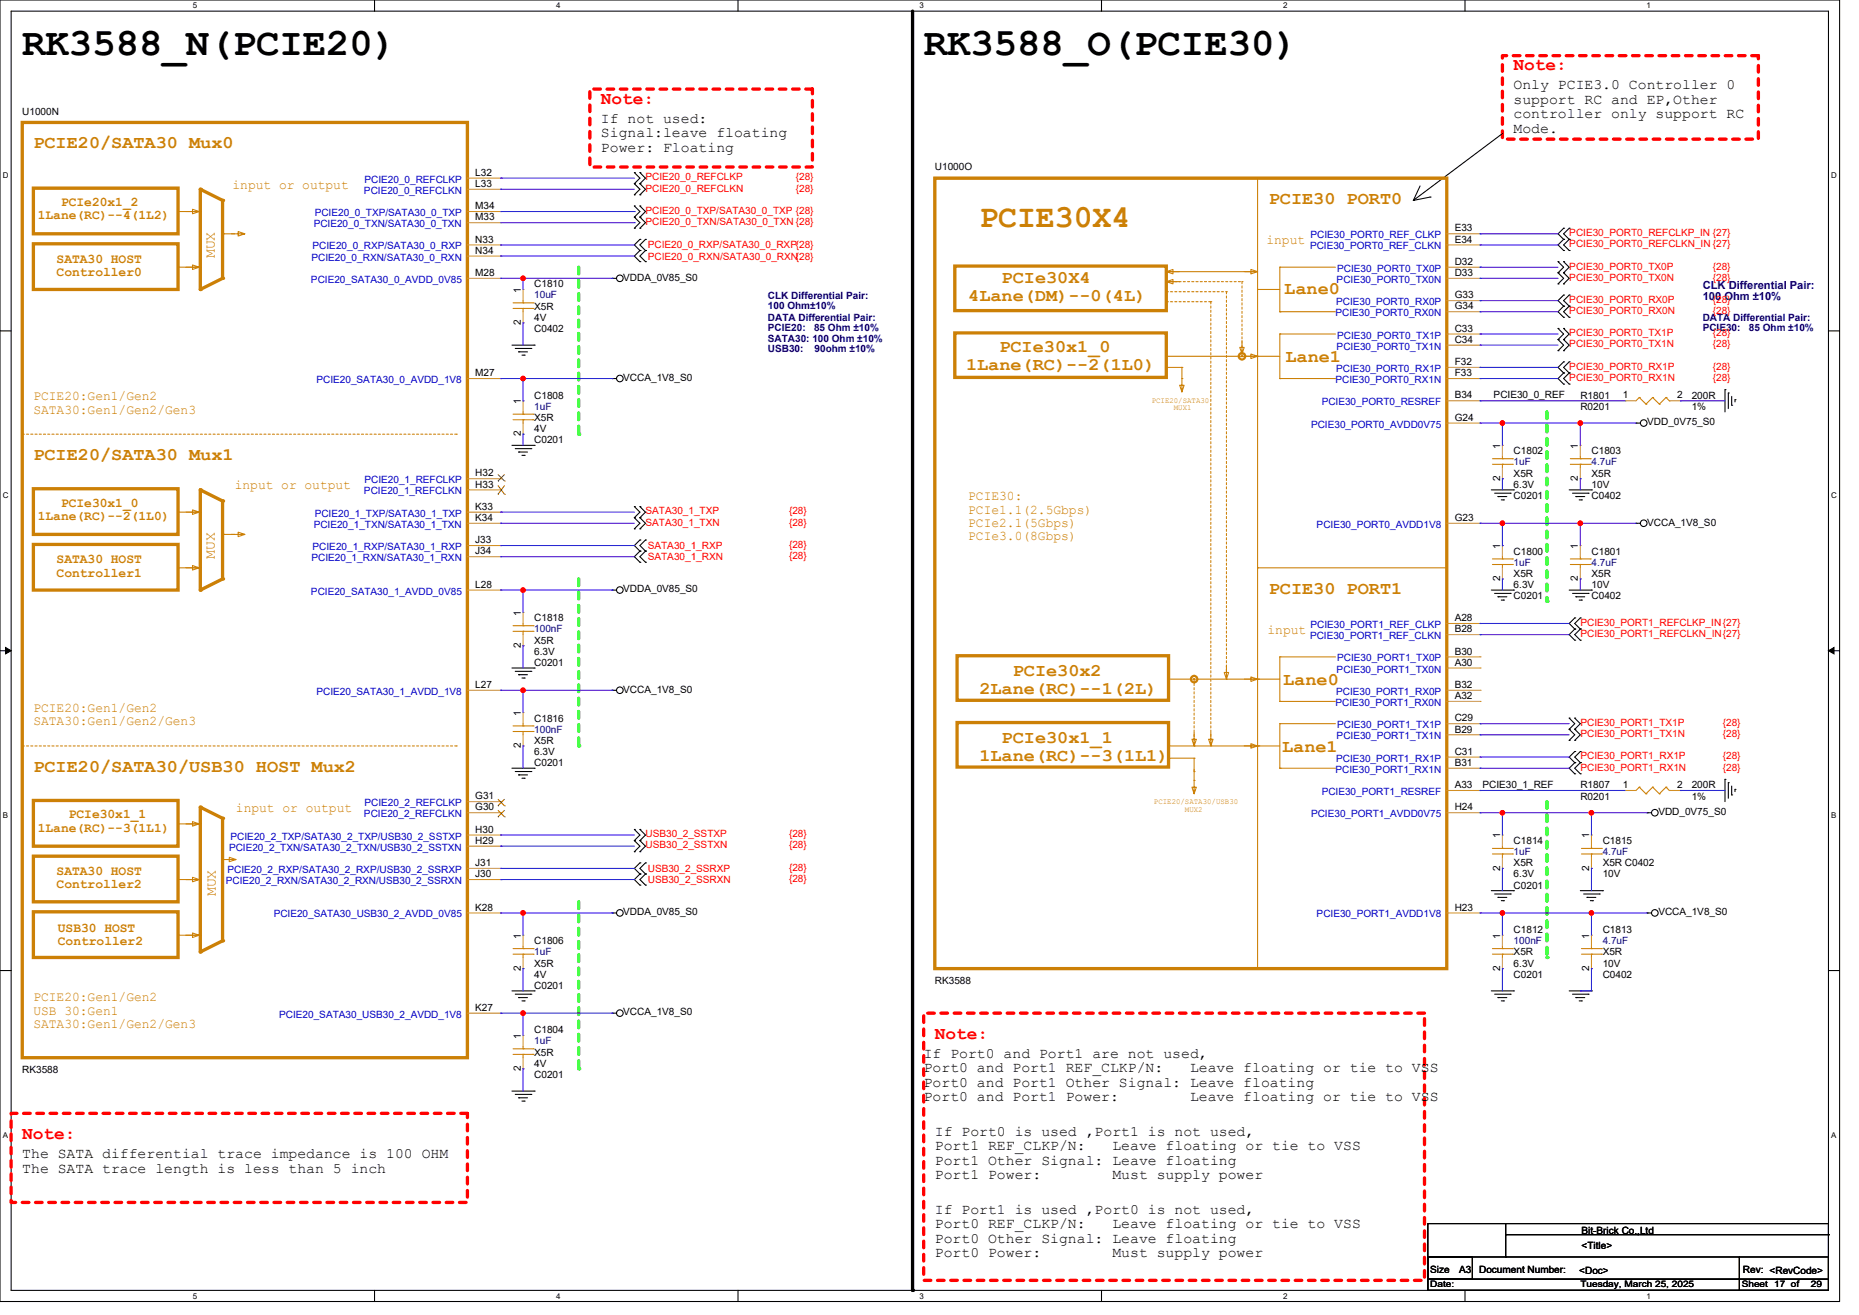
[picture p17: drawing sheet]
<svg xmlns="http://www.w3.org/2000/svg" width="297mm" height="210mm" viewBox="0 0 297 210" stroke-linecap="round" stroke-linejoin="round" font-family="sans-serif">
<defs><g id="words">
<g font-size="6.2">
<text x="3.6" y="8.7">RK3588_N(PCIE20)</text>
<text x="147.6" y="8.7">RK3588_O(PCIE30)</text>
</g>
<text font-size="5.2" fill="#cc8006" x="156.5" y="36.3">PCIE30X4</text>
<g font-size="2.8" fill="#f00">
<text x="241.8" y="11.2">Note:</text>
<text x="96" y="16.6">Note:</text>
<text x="149.4" y="165.9">Note:</text>
<text x="3.6" y="181.9">Note:</text>
</g>
<g font-size="2.8" fill="#cc8006">
<text x="5.3" y="23.7">PCIE20/SATA30 Mux0</text>
<text x="202.7" y="32.6">PCIE30 PORT0</text>
<text x="160" y="45.2">PCIe30X4</text>
<text x="205.2" y="47">Lane0</text>
<text x="154.7" y="48">4Lane(DM)--0(4L)</text>
<text x="154.3" y="59.1">1Lane(RC)--2(1L0)</text>
<text x="159.7" y="56.2">PCIe30x1_0</text>
<text x="205.4" y="57.8">Lane1</text>
<text x="5.3" y="73.5">PCIE20/SATA30 Mux1</text>
<text x="202.7" y="94.8">PCIE30 PORT1</text>
<text x="161.8" y="108">PCIe30x2</text>
<text x="156.5" y="110.8">2Lane(RC)--1(2L)</text>
<text x="205" y="109.4">Lane0</text>
<text x="160" y="118.6">PCIe30x1_1</text>
<text x="5.3" y="123.3">PCIE20/SATA30/USB30 HOST Mux2</text>
<text x="156.5" y="121.5">1Lane(RC)--3(1L1)</text>
<text x="204.8" y="120.1">Lane1</text>
</g>
<g font-size="2.3">
<text x="241.8" y="14.3">Only PCIE3.0 Controller 0</text>
<text x="241.8" y="16.6">support RC and EP,Other</text>
<text x="96" y="19.6">If not used:</text>
<text x="96" y="21.9">Signal:leave floating</text>
<text x="241.8" y="18.9">controller only support RC</text>
<text x="241.8" y="21.2">Mode.</text>
<text x="96" y="24.2">Power: Floating</text>
<text x="147.6" y="169">If Port0 and Port1 are not used,</text>
<text x="147.6" y="171.3">Port0 and Port1 REF_CLKP/N:</text>
<text x="147.6" y="173.6">Port0 and Port1 Other Signal: Leave floating</text>
<text x="190.1" y="171.3">Leave floating or tie to VSS</text>
<text x="147.6" y="175.9">Port0 and Port1 Power:</text>
<text x="190.1" y="175.9">Leave floating or tie to VSS</text>
<text x="3.6" y="185">The SATA differential trace impedance is 100 OHM</text>
<text x="149.4" y="181.4">If Port0 is used ,Port1 is not used,</text>
<text x="149.4" y="183.7">Port1 REF_CLKP/N:</text>
<text x="177.7" y="183.7">Leave floating or tie to VSS</text>
<text x="3.6" y="187.3">The SATA trace length is less than 5 inch</text>
<text x="149.4" y="186">Port1 Other Signal: Leave floating</text>
<text x="149.4" y="188.3">Port1 Power:</text>
<text x="177.7" y="188.3">Must supply power</text>
<text x="149.4" y="193.9">If Port1 is used ,Port0 is not used,</text>
<text x="149.4" y="196.2">Port0 REF_CLKP/N:</text>
<text x="177.7" y="196.2">Leave floating or tie to VSS</text>
<text x="149.4" y="198.5">Port0 Other Signal: Leave floating</text>
<text x="149.4" y="200.8">Port0 Power:</text>
<text x="177.7" y="200.8">Must supply power</text>
</g>
<g font-size="2.3" fill="#cc8006">
<text x="34.3" y="41.3" transform="rotate(-90 34.3 41.3)">MUX</text>
<text x="34.3" y="89.3" transform="rotate(-90 34.3 89.3)">MUX</text>
<text x="34.5" y="143.1" transform="rotate(-90 34.5 143.1)">MUX</text>
</g>
<g font-size="2.1" fill="#cc8006">
<text x="6" y="35">1Lane(RC)--4(1L2)</text>
<text x="9.8" y="32.9">PCIe20x1_2</text>
<text x="37.2" y="30.1">input or output</text>
<text x="9" y="42">SATA30 HOST</text>
<text x="202.3" y="39">input</text>
<text x="9" y="44.1">Controller0</text>
<text x="5.3" y="63.9">PCIE20:Gen1/Gen2</text>
<text x="5.3" y="66.1">SATA30:Gen1/Gen2/Gen3</text>
<text x="6" y="83">1Lane(RC)--2(1L0)</text>
<text x="9.8" y="80.9">PCIe30x1_0</text>
<text x="37.5" y="78.1">input or output</text>
<text x="154.7" y="79.9">PCIE30:</text>
<text x="154.7" y="82.1">PCIe1.1(2.5Gbps)</text>
<text x="9" y="90">SATA30 HOST</text>
<text x="154.7" y="84.2">PCIe2.1(5Gbps)</text>
<text x="154.7" y="86.3">PCIe3.0(8Gbps)</text>
<text x="9" y="92.1">Controller1</text>
<text x="202.5" y="101.3">input</text>
<text x="5.3" y="113.7">PCIE20:Gen1/Gen2</text>
<text x="5.3" y="115.8">SATA30:Gen1/Gen2/Gen3</text>
<text x="11" y="130.7">PCIe30x1_1</text>
<text x="37.7" y="129.7">input or output</text>
<text x="6" y="132.8">1Lane(RC)--3(1L1)</text>
<text x="9" y="139.8">SATA30 HOST</text>
<text x="9" y="141.9">Controller2</text>
<text x="9.3" y="148.8">USB30 HOST</text>
<text x="9.3" y="150.9">Controller2</text>
<text x="5.3" y="159.9">PCIE20:Gen1/Gen2</text>
<text x="5.3" y="162.1">USB 30:Gen1</text>
<text x="5.3" y="164.2">SATA30:Gen1/Gen2/Gen3</text>
</g>
<g font-size="1.8" fill="#000080">
<text x="272" y="46.1">CLK Differential Pair:</text>
<text x="272" y="47.9">100 Ohm ±10%</text>
</g>
<g font-size="1.6">
<text x="3.6" y="18.3">U1000N</text>
<text x="75.9" y="28.1">L32</text>
<text x="75.9" y="29.9">L33</text>
<text x="149.4" y="27.2">U1000O</text>
<text x="75.9" y="35.2">M33</text>
<text x="75.9" y="33.4">M34</text>
<text x="75.9" y="38.7">N33</text>
<text x="75.9" y="40.5">N34</text>
<text x="232.4" y="37">E33</text>
<text x="232.4" y="38.7">E34</text>
<text x="75.9" y="44.1">M28</text>
<text x="83.2" y="46.7" transform="rotate(-90 83.2 46.7)">1</text>
<text x="85.4" y="45.9">C1810</text>
<text x="99.6" y="44.8">VDDA_0V85_S0</text>
<text x="232.4" y="42.3">D32</text>
<text x="232.4" y="44.1">D33</text>
<text x="232.4" y="47.6">G33</text>
<text x="83.2" y="51.9" transform="rotate(-90 83.2 51.9)">2</text>
<text x="85.4" y="53">C0402</text>
<text x="85.4" y="49.4">X5R</text>
<text x="85.4" y="51.2">4V</text>
<text x="232.4" y="53">C33</text>
<text x="232.4" y="49.4">G34</text>
<text x="232.4" y="54.7">C34</text>
<text x="232.4" y="58.3">F32</text>
<text x="75.9" y="60.1">M27</text>
<text x="83.2" y="64.5" transform="rotate(-90 83.2 64.5)">1</text>
<text x="85.4" y="63.7">C1808</text>
<text x="99.6" y="60.8">VCCA_1V8_S0</text>
<text x="232.4" y="63.6">B34</text>
<text x="232.4" y="60.1">F33</text>
<text x="238.6" y="63.6">PCIE30_0_REF</text>
<text x="252.5" y="63.7">R1801</text>
<text x="252.5" y="65.4">R0201</text>
<text x="259.2" y="63.6">1</text>
<text x="268" y="63.6">2</text>
<text x="270.3" y="63.7">200R</text>
<text x="270.3" y="65.4">1%</text>
<text x="83.2" y="69.7" transform="rotate(-90 83.2 69.7)">2</text>
<text x="85.4" y="70.8">C0201</text>
<text x="85.4" y="67.2">X5R</text>
<text x="85.4" y="69">4V</text>
<text x="232.4" y="67.2">G24</text>
<text x="239.7" y="71.6" transform="rotate(-90 239.7 71.6)">1</text>
<text x="252.1" y="71.6" transform="rotate(-90 252.1 71.6)">1</text>
<text x="263.2" y="67.9">VDD_0V75_S0</text>
<text x="75.9" y="76.1">H32</text>
<text x="75.9" y="77.9">H33</text>
<text x="239.7" y="76.8" transform="rotate(-90 239.7 76.8)">2</text>
<text x="241.8" y="72.6">C1802</text>
<text x="241.8" y="76.1">X5R</text>
<text x="241.8" y="77.9">6.3V</text>
<text x="252.1" y="76.8" transform="rotate(-90 252.1 76.8)">2</text>
<text x="254.3" y="72.6">C1803</text>
<text x="254.3" y="76.1">X5R</text>
<text x="254.3" y="77.9">10V</text>
<text x="75.9" y="81.4">K33</text>
<text x="75.9" y="83.2">K34</text>
<text x="232.4" y="83.2">G23</text>
<text x="241.8" y="79.7">C0201</text>
<text x="254.3" y="79.7">C0402</text>
<text x="263.2" y="83.9">VCCA_1V8_S0</text>
<text x="75.9" y="86.8">J33</text>
<text x="75.9" y="88.5">J34</text>
<text x="239.7" y="87.6" transform="rotate(-90 239.7 87.6)">1</text>
<text x="241.8" y="88.6">C1800</text>
<text x="252.1" y="87.6" transform="rotate(-90 252.1 87.6)">1</text>
<text x="254.3" y="88.6">C1801</text>
<text x="75.9" y="93.9">L28</text>
<text x="99.6" y="94.6">VDDA_0V85_S0</text>
<text x="239.7" y="92.8" transform="rotate(-90 239.7 92.8)">2</text>
<text x="241.8" y="95.7">C0201</text>
<text x="241.8" y="92.1">X5R</text>
<text x="241.8" y="93.9">6.3V</text>
<text x="252.1" y="92.8" transform="rotate(-90 252.1 92.8)">2</text>
<text x="254.3" y="95.7">C0402</text>
<text x="254.3" y="92.1">X5R</text>
<text x="254.3" y="93.9">10V</text>
<text x="83.2" y="98.3" transform="rotate(-90 83.2 98.3)">1</text>
<text x="85.4" y="99.2">C1818</text>
<text x="232.4" y="99.2">A28</text>
<text x="232.4" y="101">B28</text>
<text x="83.2" y="103.5" transform="rotate(-90 83.2 103.5)">2</text>
<text x="85.4" y="106.3">C0201</text>
<text x="85.4" y="102.8">X5R</text>
<text x="85.4" y="104.6">6.3V</text>
<text x="232.4" y="106.3">A30</text>
<text x="232.4" y="104.5">B30</text>
<text x="75.9" y="109.9">L27</text>
<text x="99.6" y="110.6">VCCA_1V8_S0</text>
<text x="232.4" y="111.6">A32</text>
<text x="232.4" y="109.9">B32</text>
<text x="83.2" y="119.5" transform="rotate(-90 83.2 119.5)">2</text>
<text x="83.2" y="114.3" transform="rotate(-90 83.2 114.3)">1</text>
<text x="85.4" y="115.2">C1816</text>
<text x="85.4" y="118.8">X5R</text>
<text x="232.4" y="117">B29</text>
<text x="232.4" y="115.2">C29</text>
<text x="85.4" y="122.3">C0201</text>
<text x="85.4" y="120.6">6.3V</text>
<text x="232.4" y="125.9">A33</text>
<text x="232.4" y="122.3">B31</text>
<text x="232.4" y="120.5">C31</text>
<text x="236.9" y="125.8">PCIE30_1_REF</text>
<text x="252.5" y="125.9">R1807</text>
<text x="259.2" y="125.9">1</text>
<text x="268" y="125.9">2</text>
<text x="270.3" y="125.9">200R</text>
<text x="75.9" y="129.4">G30</text>
<text x="75.9" y="127.6">G31</text>
<text x="232.4" y="129.4">H24</text>
<text x="252.5" y="127.7">R0201</text>
<text x="264.9" y="130.2">VDD_0V75_S0</text>
<text x="270.3" y="127.7">1%</text>
<text x="75.9" y="134.8">H29</text>
<text x="75.9" y="133">H30</text>
<text x="239.7" y="133.9" transform="rotate(-90 239.7 133.9)">1</text>
<text x="241.8" y="134.8">C1814</text>
<text x="253.9" y="133.9" transform="rotate(-90 253.9 133.9)">1</text>
<text x="256.1" y="134.8">C1815</text>
<text x="75.9" y="140.1">J30</text>
<text x="75.9" y="138.3">J31</text>
<text x="239.7" y="139" transform="rotate(-90 239.7 139)">2</text>
<text x="241.8" y="141.9">C0201</text>
<text x="241.8" y="138.3">X5R</text>
<text x="241.8" y="140.1">6.3V</text>
<text x="253.9" y="139" transform="rotate(-90 253.9 139)">2</text>
<text x="256.1" y="138.3">X5R C0402</text>
<text x="256.1" y="140.1">10V</text>
<text x="75.9" y="145.4">K28</text>
<text x="83.2" y="149.9" transform="rotate(-90 83.2 149.9)">1</text>
<text x="99.6" y="146.2">VDDA_0V85_S0</text>
<text x="232.4" y="145.4">H23</text>
<text x="239.7" y="149.9" transform="rotate(-90 239.7 149.9)">1</text>
<text x="241.8" y="149">C1812</text>
<text x="253.9" y="149.9" transform="rotate(-90 253.9 149.9)">1</text>
<text x="256.1" y="149">C1813</text>
<text x="264.9" y="146.2">VCCA_1V8_S0</text>
<text x="83.2" y="155" transform="rotate(-90 83.2 155)">2</text>
<text x="85.4" y="150.8">C1806</text>
<text x="85.4" y="154.3">X5R</text>
<text x="239.7" y="155" transform="rotate(-90 239.7 155)">2</text>
<text x="241.8" y="152.6">X5R</text>
<text x="241.8" y="154.3">6.3V</text>
<text x="253.9" y="155" transform="rotate(-90 253.9 155)">2</text>
<text x="256.1" y="152.6">X5R</text>
<text x="256.1" y="154.3">10V</text>
<text x="75.9" y="161.4">K27</text>
<text x="85.4" y="157.9">C0201</text>
<text x="85.4" y="156.1">4V</text>
<text x="149.4" y="157.2">RK3588</text>
<text x="241.8" y="156.1">C0201</text>
<text x="256.1" y="156.1">C0402</text>
<text x="83.2" y="165.9" transform="rotate(-90 83.2 165.9)">1</text>
<text x="85.4" y="165">C1804</text>
<text x="99.6" y="162.2">VCCA_1V8_S0</text>
<text x="3.6" y="171.4">RK3588</text>
<text x="83.2" y="171" transform="rotate(-90 83.2 171)">2</text>
<text x="85.4" y="172.1">C0201</text>
<text x="85.4" y="168.6">X5R</text>
<text x="85.4" y="170.4">4V</text>
<text x="252.7" y="197">Bit-Brick Co.,Ltd</text>
<text x="228.5" y="203.2">Size</text>
<text x="233.1" y="203.2">A3</text>
<text x="236.3" y="203.2">Document Number:</text>
<text x="252.3" y="203.4">&lt;Doc&gt;</text>
<text x="252.7" y="199.5">&lt;Title&gt;</text>
<text x="278.5" y="203.2">Rev: &lt;RevCode&gt;</text>
</g>
<g font-size="1.6" fill="#00c">
<text x="58.2" y="29.2">PCIE20_0_REFCLKP</text>
<text x="50.3" y="34.5">PCIE20_0_TXP/SATA30_0_TXP</text>
<text x="58.1" y="30.9">PCIE20_0_REFCLKN</text>
<text x="49.8" y="41.6">PCIE20_0_RXN/SATA30_0_RXN</text>
<text x="49.9" y="39.8">PCIE20_0_RXP/SATA30_0_RXP</text>
<text x="50.1" y="36.3">PCIE20_0_TXN/SATA30_0_TXN</text>
<text x="209.3" y="39.8">PCIE30_PORT0_REF_CLKN</text>
<text x="209.4" y="38.1">PCIE30_PORT0_REF_CLKP</text>
<text x="49.7" y="45.2">PCIE20_SATA30_0_AVDD_0V85</text>
<text x="213.5" y="45.2">PCIE30_PORT0_TX0N</text>
<text x="213.6" y="43.4">PCIE30_PORT0_TX0P</text>
<text x="213.4" y="50.5">PCIE30_PORT0_RX0N</text>
<text x="213.5" y="48.7">PCIE30_PORT0_RX0P</text>
<text x="213.5" y="59.4">PCIE30_PORT0_RX1P</text>
<text x="213.5" y="55.8">PCIE30_PORT0_TX1N</text>
<text x="213.6" y="54.1">PCIE30_PORT0_TX1P</text>
<text x="50.6" y="61.2">PCIE20_SATA30_0_AVDD_1V8</text>
<text x="211.2" y="64.7">PCIE30_PORT0_RESREF</text>
<text x="213.4" y="61.2">PCIE30_PORT0_RX1N</text>
<text x="209.5" y="68.3">PCIE30_PORT0_AVDD0V75</text>
<text x="58.2" y="77.2">PCIE20_1_REFCLKP</text>
<text x="50.3" y="82.5">PCIE20_1_TXP/SATA30_1_TXP</text>
<text x="58.1" y="79">PCIE20_1_REFCLKN</text>
<text x="49.8" y="89.6">PCIE20_1_RXN/SATA30_1_RXN</text>
<text x="49.9" y="87.8">PCIE20_1_RXP/SATA30_1_RXP</text>
<text x="50.1" y="84.3">PCIE20_1_TXN/SATA30_1_TXN</text>
<text x="210.4" y="84.3">PCIE30_PORT0_AVDD1V8</text>
<text x="49.7" y="95">PCIE20_SATA30_1_AVDD_0V85</text>
<text x="209.4" y="100.3">PCIE30_PORT1_REF_CLKP</text>
<text x="209.3" y="102.1">PCIE30_PORT1_REF_CLKN</text>
<text x="213.5" y="107.4">PCIE30_PORT1_TX0N</text>
<text x="213.6" y="105.6">PCIE30_PORT1_TX0P</text>
<text x="50.6" y="111">PCIE20_SATA30_1_AVDD_1V8</text>
<text x="213.4" y="112.7">PCIE30_PORT1_RX0N</text>
<text x="213.5" y="111">PCIE30_PORT1_RX0P</text>
<text x="213.5" y="118.1">PCIE30_PORT1_TX1N</text>
<text x="213.6" y="116.3">PCIE30_PORT1_TX1P</text>
<text x="213.4" y="123.4">PCIE30_PORT1_RX1N</text>
<text x="213.5" y="121.6">PCIE30_PORT1_RX1P</text>
<text x="58.1" y="130.5">PCIE20_2_REFCLKN</text>
<text x="58.2" y="128.7">PCIE20_2_REFCLKP</text>
<text x="209.5" y="130.5">PCIE30_PORT1_AVDD0V75</text>
<text x="211.2" y="127">PCIE30_PORT1_RESREF</text>
<text x="36.6" y="135.8">PCIE20_2_TXN/SATA30_2_TXN/USB30_2_SSTXN</text>
<text x="36.8" y="134.1">PCIE20_2_TXP/SATA30_2_TXP/USB30_2_SSTXP</text>
<text x="36.1" y="141.2">PCIE20_2_RXN/SATA30_2_RXN/USB30_2_SSRXN</text>
<text x="36.3" y="139.4">PCIE20_2_RXP/SATA30_2_RXP/USB30_2_SSRXP</text>
<text x="43.7" y="146.5">PCIE20_SATA30_USB30_2_AVDD_0V85</text>
<text x="210.4" y="146.5">PCIE30_PORT1_AVDD1V8</text>
<text x="44.6" y="162.5">PCIE20_SATA30_USB30_2_AVDD_1V8</text>
</g>
<g font-size="1.6" fill="#f00">
<text x="103.1" y="28.8">PCIE20_0_REFCLKP</text>
<text x="127.1" y="28.8">{28}</text>
<text x="103.1" y="30.6">PCIE20_0_REFCLKN</text>
<text x="103.1" y="34.2">PCIE20_0_TXP/SATA30_0_TXP {28}</text>
<text x="103.1" y="35.9">PCIE20_0_TXN/SATA30_0_TXN {28}</text>
<text x="127.1" y="30.6">{28}</text>
<text x="103.5" y="39.7">PCIE20_0_RXP/SATA30_0_RXP{28}</text>
<text x="103.5" y="41.4">PCIE20_0_RXN/SATA30_0_RXN{28}</text>
<text x="250.7" y="37.7">PCIE30_PORT0_REFCLKP_IN {27}</text>
<text x="250.7" y="39.5">PCIE30_PORT0_REFCLKN_IN {27}</text>
<text x="250.7" y="43">PCIE30_PORT0_TX0P</text>
<text x="250.7" y="44.8">PCIE30_PORT0_TX0N</text>
<text x="273.7" y="43">{28}</text>
<text x="273.7" y="44.8">{28}</text>
<text x="250.7" y="48.4">PCIE30_PORT0_RX0P</text>
<text x="250.7" y="50.2">PCIE30_PORT0_RX0N</text>
<text x="250.7" y="53.7">PCIE30_PORT0_TX1P</text>
<text x="273.7" y="48.4">{28}</text>
<text x="273.7" y="50.2">{28}</text>
<text x="273.7" y="53.7">{28}</text>
<text x="250.7" y="59">PCIE30_PORT0_RX1P</text>
<text x="250.7" y="55.5">PCIE30_PORT0_TX1N</text>
<text x="273.7" y="59">{28}</text>
<text x="273.7" y="55.5">{28}</text>
<text x="250.7" y="60.8">PCIE30_PORT0_RX1N</text>
<text x="273.7" y="60.8">{28}</text>
<text x="103.1" y="82.2">SATA30_1_TXP</text>
<text x="103.1" y="83.9">SATA30_1_TXN</text>
<text x="126.1" y="82.2">{28}</text>
<text x="126.1" y="83.9">{28}</text>
<text x="103.5" y="87.7">SATA30_1_RXP</text>
<text x="103.5" y="89.5">SATA30_1_RXN</text>
<text x="126.1" y="87.5">{28}</text>
<text x="126.1" y="89.3">{28}</text>
<text x="252.5" y="99.9">PCIE30_PORT1_REFCLKP_IN{27}</text>
<text x="252.5" y="101.7">PCIE30_PORT1_REFCLKN_IN{27}</text>
<text x="252.5" y="115.9">PCIE30_PORT1_TX1P</text>
<text x="252.5" y="117.7">PCIE30_PORT1_TX1N</text>
<text x="275.3" y="115.9">{28}</text>
<text x="275.3" y="117.7">{28}</text>
<text x="252.5" y="121.3">PCIE30_PORT1_RX1P</text>
<text x="252.5" y="123.1">PCIE30_PORT1_RX1N</text>
<text x="275.3" y="121.3">{28}</text>
<text x="275.3" y="123.1">{28}</text>
<text x="103.1" y="133.7">USB30_2_SSTXP</text>
<text x="103.1" y="135.5">USB30_2_SSTXN</text>
<text x="126.1" y="133.7">{28}</text>
<text x="126.1" y="135.5">{28}</text>
<text x="103.5" y="139.2">USB30_2_SSRXP</text>
<text x="103.5" y="141">USB30_2_SSRXN</text>
<text x="126.1" y="139.1">{28}</text>
<text x="126.1" y="140.8">{28}</text>
</g>
<g font-size="1.6" fill="#000080">
<text x="85.4" y="47.7">10uF</text>
<text x="122.7" y="47.7">CLK Differential Pair:</text>
<text x="122.7" y="49.4">100 Ohm±10%</text>
<text x="122.7" y="51.3">DATA Differential Pair:</text>
<text x="122.7" y="52.9">PCIE20:</text>
<text x="130.1" y="52.9">85 Ohm ±10%</text>
<text x="272" y="51.3">DATA Differential Pair:</text>
<text x="272" y="52.9">PCIE30:</text>
<text x="279.4" y="52.9">85 Ohm ±10%</text>
<text x="122.7" y="54.6">SATA30: 100 Ohm ±10%</text>
<text x="122.7" y="56.2">USB30:</text>
<text x="130.1" y="56.2">90ohm ±10%</text>
<text x="85.4" y="65.4">1uF</text>
<text x="241.8" y="74.3">1uF</text>
<text x="254.3" y="74.3">4.7uF</text>
<text x="241.8" y="90.3">1uF</text>
<text x="254.3" y="90.3">4.7uF</text>
<text x="85.4" y="101">100nF</text>
<text x="85.4" y="117">100nF</text>
<text x="241.8" y="136.6">1uF</text>
<text x="256.1" y="136.6">4.7uF</text>
<text x="85.4" y="152.6">1uF</text>
<text x="241.8" y="150.8">100nF</text>
<text x="256.1" y="150.8">4.7uF</text>
<text x="85.4" y="166.8">1uF</text>
</g>
<g font-size="1.4">
<text x="228.5" y="205.6">Date:</text>
<text x="252.5" y="205.6">Tuesday, March 25, 2025</text>
<text x="278.3" y="205.6">Sheet 17 of</text>
<text x="289.3" y="205.6">29</text>
</g>
<g font-size="1.3">
<text x="30.8" y="1.3">5</text>
<text x="88.9" y="1.3">4</text>
<text x="146.9" y="1.3">3</text>
<text x="205" y="1.3">2</text>
<text x="263.1" y="1.3">1</text>
<text x=".4" y="28.5">D</text>
<text x="292.5" y="28.5">D</text>
<text x=".4" y="79.5">C</text>
<text x="292.5" y="79.5">C</text>
<text x=".4" y="130.6">B</text>
<text x="292.5" y="130.6">B</text>
<text x=".4" y="181.7">A</text>
<text x="292.5" y="181.7">A</text>
<text x="30.8" y="207.4">5</text>
<text x="88.9" y="207.4">4</text>
<text x="146.9" y="207.4">3</text>
<text x="205" y="207.4">2</text>
<text x="263.1" y="207.4">1</text>
</g>
<g font-size="1.2" fill="#cc8006">
<text x="184" y="64.3">PCIE20/SATA30</text>
<text x="187.5" y="65.5">MUX1</text>
<text x="184.4" y="128.5">PCIE20/SATA30/USB30</text>
<text x="189.3" y="129.7">MUX2</text>
</g>
</g></defs>
<path d="M0 0h293.9v207.8h-293.9zM1.8 1.8h290.3v204.3h-290.3z" fill="none" stroke="#000" stroke-width=".17"/>
<g fill="#fff">
<path d="M30.8 .2h.7v1.4h-.7z"/>
<path d="M30.8 206.2h.7v1.5h-.7z"/>
</g>
<path d="M59.8 0v1.8M59.8 206.1v1.7" fill="none" stroke="#000" stroke-width=".17"/>
<g fill="#fff">
<path d="M88.9 .2h.7v1.4h-.7z"/>
<path d="M88.9 206.2h.7v1.5h-.7z"/>
</g>
<path d="M117.9 0v1.8M117.9 206.1v1.7" fill="none" stroke="#000" stroke-width=".17"/>
<g fill="#fff">
<path d="M146.9 .2h.7v1.4h-.7z"/>
<path d="M146.9 206.2h.7v1.5h-.7z"/>
</g>
<path d="M176 0v1.8M176 206.1v1.7" fill="none" stroke="#000" stroke-width=".17"/>
<g fill="#fff">
<path d="M205 .2h.7v1.4h-.7z"/>
<path d="M205 206.2h.7v1.5h-.7z"/>
</g>
<path d="M234.1 0v1.8M234.1 206.1v1.7" fill="none" stroke="#000" stroke-width=".17"/>
<g fill="#fff">
<path d="M263.1 .2h.7v1.4h-.7z"/>
<path d="M263.1 206.2h.7v1.5h-.7z"/>
<path d="M.4 27.3h1v1.4h-1z"/>
<path d="M292.6 27.3h.9v1.4h-.9z"/>
<path d="M.4 78.4h1v1.4h-1z"/>
<path d="M292.6 78.4h.9v1.4h-.9z"/>
</g>
<path d="M0 52.8h1.8M292.1 52.8h1.8" fill="none" stroke="#000" stroke-width=".17"/>
<g fill="#fff">
<path d="M.4 129.4h.9v1.5h-.9z"/>
<path d="M292.6 129.4h.8v1.5h-.8z"/>
</g>
<path d="M0 103.9h1.8M292.1 103.9h1.8" fill="none" stroke="#000" stroke-width=".17"/>
<path d="M.9 103.4l.9 .5-.9 .5zM292.1 103.9l.9-.5v1z" fill="#000" stroke="#000" stroke-width=".16"/>
<g fill="#fff">
<path d="M.4 180.5h.9v1.4h-.9z"/>
<path d="M292.6 180.5h.8v1.4h-.8z"/>
</g>
<path d="M0 155h1.8M292.1 155h1.8" fill="none" stroke="#000" stroke-width=".17"/>
<path d="M145.8 1.8v204.3" fill="none" stroke="#000" stroke-width=".53"/>
<circle cx="145.8" cy="206.1" r=".26" fill="#000"/>
<path d="M240 8.9h40.9v13.3h-40.9z" fill="none" stroke="#f00" stroke-width=".53" stroke-dasharray="1.1 1.1"/>
<path d="M247.1 65.8v30.2" fill="none" stroke="#0f0" stroke-width=".53" stroke-dasharray="1.1 1.1"/>
<circle cx="247.1" cy="96" r=".26" fill="#0f0" stroke-dasharray="1.1 1.1"/>
<path d="M247.1 128v24.9" fill="none" stroke="#0f0" stroke-width=".53" stroke-dasharray="1.1 1.1"/>
<circle cx="247.1" cy="152.9" r=".26" fill="#0f0" stroke-dasharray="1.1 1.1"/>
<path d="M92.5 144v26.7" fill="none" stroke="#0f0" stroke-width=".53" stroke-dasharray="1.1 1.1"/>
<circle cx="92.5" cy="170.7" r=".26" fill="#0f0" stroke-dasharray="1.1 1.1"/>
<path d="M92.5 92.5v26.6" fill="none" stroke="#0f0" stroke-width=".53" stroke-dasharray="1.1 1.1"/>
<circle cx="92.5" cy="119.1" r=".26" fill="#0f0" stroke-dasharray="1.1 1.1"/>
<path d="M92.5 42.7v26.6" fill="none" stroke="#0f0" stroke-width=".53" stroke-dasharray="1.1 1.1"/>
<circle cx="92.5" cy="69.3" r=".26" fill="#0f0" stroke-dasharray="1.1 1.1"/>
<path d="M94.2 14.2h35.6v12.5h-35.6zM1.8 177.8h72.9v14.2h-72.9zM147.6 161.8h80v42.7h-80z" fill="none" stroke="#f00" stroke-width=".53" stroke-dasharray="1.1 1.1"/>
<g fill="none" stroke="#000" stroke-width=".17">
<path d="M101.3 29.3h.1M101.3 27.6h.1M101.3 31.1h.1M101.3 34.7h.1M101.3 32.9h.1M101.3 36.4h.1M101.3 27.6l.9 .8-.9 .9M101.3 29.3l.9 .9-.9 .9M101.3 32.9l.9 .9-.9 .9M101.3 34.7l.9 .9-.9 .8M102.2 29.3h.1M102.2 27.6h.1"/>
<path d="M102.2 31.1h.1M102.2 34.7h.1M102.2 32.9h.1M102.2 36.4h.1M102.2 38.2h.1M102.2 27.6l.9 .8-.9 .9M102.2 29.3l.9 .9-.9 .9M102.2 32.9l.9 .9-.9 .9M102.2 34.7l.9 .9-.9 .8M102.2 38.2l-.9 .9 .9 .9M103.1 38.2h.1M103.1 38.2l-.9 .9 .9 .9"/>
<path d="M225.8 32h.1M226.9 29.7l-1.1 2.3M228.5 31.5h.1M228.5 31.5l-2.7 .5M240 21.3l-14.2 10.7M249.8 36.4h.1M249.8 38.2h.1M249.8 36.4l-.9 .9 .9 .9M249.8 38.2l-.9 .9 .9 .9M250.7 38.2h.1M250.7 36.4h.1M250.7 36.4l-.9 .9 .9 .9"/>
<path d="M250.7 38.2l-.9 .9 .9 .9M81.8 55.1h3.5M82.3 55.6h2.5M82.9 56.2h.1M82.9 56.2h1.4M83.4 56.7h.3M83.7 56.7h.1M84.8 55.6h.1M85.3 55.1h.1M97.8 44.4h.1M97.8 44.4h.7M102.2 40h.1"/>
<path d="M102.2 41.8h.1M102.2 40l-.9 .9 .9 .9M103.1 40h.1M103.1 41.8h.1M103.1 40l-.9 .9 .9 .9M248.9 43.6h.1M248.9 41.8h.1M248.9 45.3h.1M248.9 54.2h.1M248.9 52.5h.1M248.9 56h.1M248.9 41.8l.9 .9-.9 .9"/>
<path d="M248.9 43.6l.9 .8-.9 .9M248.9 52.5l.9 .8-.9 .9M248.9 54.2l.9 .9-.9 .9M249.8 40h.1M249.8 43.6h.1M249.8 41.8h.1M249.8 45.3h.1M249.8 47.1h.1M249.8 48.9h.1M249.8 50.7h.1M249.8 57.8h.1M249.8 59.6h.1"/>
<path d="M249.8 54.2h.1M249.8 52.5h.1M249.8 56h.1M249.8 41.8l.9 .9-.9 .9M249.8 43.6l.9 .8-.9 .9M249.8 47.1l-.9 .9 .9 .9M249.8 48.9l-.9 .9 .9 .9M249.8 57.8l-.9 .9 .9 .9M249.8 59.6l-.9 .9 .9 .8M249.8 52.5l.9 .8-.9 .9M249.8 54.2l.9 .9-.9 .9M250.7 40h.1"/>
<path d="M250.7 48.9h.1M250.7 47.1h.1M250.7 50.7h.1M250.7 59.6h.1M250.7 57.8h.1M250.7 47.1l-.9 .9 .9 .9M250.7 48.9l-.9 .9 .9 .9M250.7 57.8l-.9 .9 .9 .9M250.7 59.6l-.9 .9 .9 .8M81.8 71.1h3.5M82.3 71.6h2.5M82.9 72.2h.1"/>
<path d="M82.9 72.2h1.4M83.4 72.7h.3M83.7 72.7h.1M84.8 71.6h.1M85.3 71.1h.1M97.8 60.5h.1M97.8 60.5h.7M238.3 78.2h3.5M238.8 78.8h2.5M239.3 79.3h.1M239.3 79.3h1.4M239.9 79.8h.3"/>
<path d="M240.2 79.8h.1M241.3 78.8h.1M241.8 78.2h.1M249.8 61.3h.1M250.7 61.3h.1M250.7 78.2h3.6M251.2 78.8h2.5M251.8 79.3h.1M251.8 79.3h1.4M252.3 79.8h.4M252.7 79.8h.1M253.7 78.8h.1"/>
<path d="M254.3 78.2h.1M261.4 67.6h.1M261.4 67.6h.7M275.6 62.2h.1M275.6 62.2v3.6M276.1 62.8h.1M276.1 62.8v2.5M276.7 64.7h.1M276.7 63.3v1.4M277.2 63.8h.1M277.2 63.8v.4M97.8 94.2h.1"/>
<path d="M97.8 94.2h.7M101.3 82.7h.1M101.3 80.9h.1M101.3 84.5h.1M101.3 80.9l.9 .9-.9 .9M101.3 82.7l.9 .9-.9 .9M102.2 82.7h.1M102.2 80.9h.1M102.2 84.5h.1M102.2 86.2h.1M102.2 88h.1M102.2 89.8h.1"/>
<path d="M102.2 80.9l.9 .9-.9 .9M102.2 82.7l.9 .9-.9 .9M102.2 86.2l-.9 .9 .9 .9M102.2 88l-.9 .9 .9 .9M103.1 88h.1M103.1 86.2h.1M103.1 89.8h.1M103.1 86.2l-.9 .9 .9 .9M103.1 88l-.9 .9 .9 .9M238.3 94.2h3.5M238.8 94.8h2.5M239.3 95.3h.1"/>
<path d="M239.3 95.3h1.4M239.9 95.8h.3M240.2 95.8h.1M241.3 94.8h.1M241.8 94.2h.1M250.7 94.2h3.6M251.2 94.8h2.5M251.6 98.7h.1M251.6 98.7l-.9 .9 .9 .9M251.8 95.3h.1M251.8 95.3h1.4M252.3 95.8h.4"/>
<path d="M252.5 98.7h.1M252.5 98.7l-.9 .9 .9 .9M252.7 95.8h.1M253.7 94.8h.1M254.3 94.2h.1M261.4 83.6h.1M261.4 83.6h.7M81.8 106.7h3.5M82.3 107.2h2.5M82.9 107.7h.1M82.9 107.7h1.4M83.4 108.3h.3"/>
<path d="M83.7 108.3h.1M84.8 107.2h.1M85.3 106.7h.1M97.8 110.2h.1M97.8 110.2h.7M250.7 116.5h.1M250.7 114.7h.1M250.7 118.2h.1M250.7 114.7l.9 .9-.9 .9M250.7 116.5l.9 .8-.9 .9M251.6 100.5h.1M251.6 102.2h.1"/>
<path d="M251.6 116.5h.1M251.6 114.7h.1M251.6 118.2h.1M251.6 100.5l-.9 .8 .9 .9M251.6 114.7l.9 .9-.9 .9M251.6 116.5l.9 .8-.9 .9M252.5 100.5h.1M252.5 102.2h.1M252.5 100.5l-.9 .8 .9 .9M81.8 122.7h3.5M82.3 123.2h2.5M82.9 123.8h.1"/>
<path d="M82.9 123.8h1.4M83.4 124.3h.3M83.7 124.3h.1M84.8 123.2h.1M85.3 122.7h.1M101.3 134.2h.1M101.3 132.5h.1M101.3 136h.1M101.3 132.5l.9 .8-.9 .9M101.3 134.2l.9 .9-.9 .9M102.2 134.2h.1M102.2 132.5h.1"/>
<path d="M102.2 136h.1M102.2 137.8h.1M102.2 139.6h.1M102.2 132.5l.9 .8-.9 .9M102.2 134.2l.9 .9-.9 .9M102.2 137.8l-.9 .9 .9 .9M102.2 139.6l-.9 .9 .9 .9M103.1 139.6h.1M103.1 137.8h.1M103.1 137.8l-.9 .9 .9 .9M103.1 139.6l-.9 .9 .9 .9M251.6 120h.1"/>
<path d="M251.6 121.8h.1M251.6 123.6h.1M251.6 120l-.9 .9 .9 .9M251.6 121.8l-.9 .9 .9 .9M252.5 121.8h.1M252.5 120h.1M252.5 123.6h.1M252.5 120l-.9 .9 .9 .9M252.5 121.8l-.9 .9 .9 .9M263.1 129.8h.1M263.1 129.8h.8M275.6 124.5h.1"/>
<path d="M275.6 124.5v3.5M276.1 125h.1M276.1 125v2.5M276.7 126.9h.1M276.7 125.5v1.4M277.2 126.1h.1M277.2 126.1v.3M81.8 158.2h3.5M82.3 158.8h2.5M82.9 159.3h.1M82.9 159.3h1.4M83.4 159.8h.3"/>
<path d="M83.7 159.8h.1M84.8 158.8h.1M85.3 158.2h.1M97.8 145.8h.1M97.8 145.8h.7M102.2 141.4h.1M103.1 141.4h.1M238.3 158.2h3.5M238.3 142.2h3.5M238.8 158.8h2.5M238.8 142.8h2.5M239.3 159.3h.1"/>
<path d="M239.3 143.3h.1M239.3 159.3h1.4M239.3 143.3h1.4M239.9 159.8h.3M239.9 143.8h.3M240.2 159.8h.1M240.2 143.8h.1M241.3 158.8h.1M241.3 142.8h.1M241.8 158.2h.1M241.8 142.2h.1M250.7 158.2h3.6"/>
<path d="M251.2 158.8h2.5M251.8 159.3h.1M251.8 159.3h1.4M252.3 159.8h.4M252.5 142.2h3.5M252.7 159.8h.1M253 142.8h2.5M253.5 143.3h.1M253.5 143.3h1.5M253.7 158.8h.1M254.1 143.8h.3M254.3 158.2h.1"/>
<path d="M254.4 143.8h.1M255.5 142.8h.1M256 142.2h.1M263.1 145.8h.1M263.1 145.8h.8M81.8 174.2h3.5M82.3 174.8h2.5M82.9 175.3h.1M82.9 175.3h1.4M83.4 175.8h.3M83.7 175.8h.1M84.8 174.8h.1"/>
<path d="M85.3 174.2h.1M97.8 161.8h.1M97.8 161.8h.7M228.1 195.4h64v10.7h-64zM240.6 197.2h51.5M240.6 195.4v5.3M292.1 197.2h.1M228.1 200.7h7.1v3.6h-7.1zM228.1 200.7h49.8v3.6h-49.8zM228.1 204.3h49.8v1.8h-49.8zM240.6 200.7h.1M277.9 200.7h14.2v3.6h-14.2z"/>
<path d="M277.9 204.3h14.2v1.8h-14.2z"/>
<circle cx="99" cy="44.4" r=".53"/>
<circle cx="99" cy="60.4" r=".53"/>
<circle cx="262.6" cy="67.6" r=".53"/>
<circle cx="99" cy="94.2" r=".53"/>
<circle cx="262.6" cy="83.6" r=".53"/>
<circle cx="99" cy="110.2" r=".53"/>
<circle cx="264.4" cy="129.8" r=".53"/>
<circle cx="99" cy="145.8" r=".53"/>
<circle cx="264.4" cy="145.8" r=".53"/>
<circle cx="99" cy="161.8" r=".53"/>
</g>
<g fill="none" stroke="#cc8006" stroke-width=".17">
<path d="M82 67h3.2M82 66.1h3.2M83.6 66.1h.1M83.6 67h.1M83.6 65.8v.3M83.6 67v.6M85.2 67h.1M85.2 66.1h.1M238.4 74.1h3.2M238.4 73.3h3.2M240 73.3h.1M240 74.1h.1"/>
<path d="M240 72.9v.4M240 74.1v.6M241.6 74.1h.1M241.6 73.3h.1M82 116.8h3.2M82 115.9h3.2M83.6 115.9h.1M83.6 116.8h.1M83.6 115.6v.3M83.6 116.8v.5M85.2 116.8h.1M85.2 115.9h.1"/>
<path d="M28.4 131.6h3.6M29.7 131.6h2.1l-1 .3v-.7l1 .4M32 131.6h.1M29.7 140.5h2.1l-1 .3v-.7l1 .4M252.7 152.4h3.2M252.7 151.5h3.2M254.3 151.5h.1M254.3 152.4h.1M254.3 151.1v.4M254.3 152.4v.5M255.9 152.4h.1M255.9 151.5h.1"/>
</g>
<g fill="none" stroke="#a84" stroke-width=".17">
<path d="M83.6 64h.1M83.6 69.3h.1M83.6 64v1.8M83.6 67.6v1.7M240 71.1h.1M240 76.5h.1M240 71.1v1.8M240 74.7v1.8M83.6 113.8h.1M83.6 119.1h.1M83.6 113.8v1.8M83.6 117.3v1.8"/>
<path d="M254.3 149.4h.1M254.3 154.7h.1M254.3 149.4v1.7M254.3 152.9v1.8"/>
</g>
<path d="M3.6 19.6h71.1v149.3h-71.1zM5.3 136.7h23.1v7.3h-23.1zM32 128.9v23.1" fill="none" stroke="#cc8006" stroke-width=".53"/>
<path d="M3.6 69.3h69.3M72.9 69.3h.1M3.6 119.1h69.3M72.9 119.1h.1" fill="none" stroke="#cc8006" stroke-width=".17" stroke-dasharray=".3 .3"/>
<circle cx="32" cy="152" r=".26" fill="#cc8006"/>
<path d="M35.6 150.2l-3.6 1.8" fill="none" stroke="#cc8006" stroke-width=".53"/>
<circle cx="35.6" cy="150.2" r=".26" fill="#cc8006"/>
<path d="M35.6 130.7v19.5" fill="none" stroke="#cc8006" stroke-width=".53"/>
<circle cx="35.6" cy="130.7" r=".26" fill="#cc8006"/>
<path d="M32 128.9l3.6 1.8" fill="none" stroke="#cc8006" stroke-width=".53"/>
<circle cx="32" cy="128.9" r=".26" fill="#cc8006"/>
<path d="M35.7 85.3h.1M35.7 85.3h1.8M28.4 140.5h3.6M28.4 149.4h3.6M29.7 149.4h2.1l-1 .3v-.7l1 .4M32 140.5h.1M32 149.4h.1" fill="none" stroke="#cc8006" stroke-width=".17"/>
<path d="M35.6 80v12.5M5.3 127.8h23.1v7.3h-23.1zM5.3 145.6h23.1v7.3h-23.1z" fill="none" stroke="#cc8006" stroke-width=".53"/>
<circle cx="35.6" cy="80" r=".26" fill="#cc8006"/>
<path d="M28.4 90.7h3.6M32 90.7h.1" fill="none" stroke="#cc8006" stroke-width=".17"/>
<path d="M35.6 92.5l-3.6 1.7" fill="none" stroke="#cc8006" stroke-width=".53"/>
<circle cx="35.6" cy="92.5" r=".26" fill="#cc8006"/>
<path d="M32 78.2l3.6 1.8" fill="none" stroke="#cc8006" stroke-width=".53"/>
<circle cx="32" cy="78.2" r=".26" fill="#cc8006"/>
<path d="M32 78.2v16" fill="none" stroke="#cc8006" stroke-width=".53"/>
<circle cx="32" cy="94.2" r=".26" fill="#cc8006"/>
<path d="M28.4 81.8h3.6M29.7 81.8h2.1l-1 .3v-.7l1 .4M29.7 90.7h2.1l-1 .3v-.7l1 .4M32 81.8h.1M37 85.3h2.1l-1.1 .4v-.7l1.1 .3" fill="none" stroke="#cc8006" stroke-width=".17"/>
<path d="M32 30.2v16M5.3 78.1h23.1v7.2h-23.1zM5.3 86.9h23.1v7.3h-23.1z" fill="none" stroke="#cc8006" stroke-width=".53"/>
<circle cx="32" cy="46.2" r=".26" fill="#cc8006"/>
<path d="M37 37.3h2.1l-1.1 .4v-.7l1.1 .3" fill="none" stroke="#cc8006" stroke-width=".17"/>
<path d="M32 30.2l3.6 1.8" fill="none" stroke="#cc8006" stroke-width=".53"/>
<circle cx="32" cy="30.2" r=".26" fill="#cc8006"/>
<path d="M29.7 42.7h2.1l-1 .3v-.7l1 .4" fill="none" stroke="#cc8006" stroke-width=".17"/>
<path d="M35.6 44.4l-3.6 1.8" fill="none" stroke="#cc8006" stroke-width=".53"/>
<circle cx="35.6" cy="44.4" r=".26" fill="#cc8006"/>
<path d="M28.4 42.7h3.6M32 42.7h.1" fill="none" stroke="#cc8006" stroke-width=".17"/>
<path d="M35.6 32v12.4" fill="none" stroke="#cc8006" stroke-width=".53"/>
<circle cx="35.6" cy="32" r=".26" fill="#cc8006"/>
<g fill="none" stroke="#cc8006" stroke-width=".17">
<path d="M28.4 33.8h3.6M29.7 33.8h2.1l-1 .3v-.7l1 .4M32 33.8h.1M35.7 37.3h.1M35.7 37.3h1.8M200.9 28.4v126.3M82 49.3h3.2M82 48.4h3.2M83.6 48.4h.1M83.6 49.3h.1M83.6 48v.4M83.6 49.3v.5"/>
<path d="M85.2 49.3h.1M85.2 48.4h.1M186.3 43.4h.1M186.3 56.9h.1M186.3 43.4h14.6l-1.1-.4v.7l1.1-.3h-2.1M186.3 43.4l1.1 .3v-.7l-1.1 .4h2.2M186.3 45l1.1 .3v-.7l-1.1 .4h2.2M186.3 56.9h18.2M186.3 58.7h2.5M188.8 58.7h.1M188.8 58.7v1.8M198.4 54.4v2.1l-.3-1h.7l-.4 1"/>
<path d="M198.8 56.9h2.1l-1.1 .4v-.8l1.1 .4M200.9 46.2h.1M200.9 56.9h.1M200.9 46.2h3.6M204.5 42.7h.1M204.5 49.8h.1M204.5 53.3h.1M204.5 42.7h8.9M204.5 49.8h8.9M204.5 42.7v7.1M204.5 53.3v7.2M204.5 53.3h8.9"/>
<path d="M188.8 60.5h.1M188.8 60.5v2.1l-.3-1.1h.7l-.4 1.1M204.5 60.5h.1M204.5 60.5h8.9M250.9 74.1h3.2M250.9 73.3h3.2M252.5 73.3h.1M252.5 74.1h.1M252.5 72.9v.4M252.5 74.1v.6M254.1 74.1h.1M254.1 73.3h.1"/>
<path d="M261.9 63.5h.1M261.9 63.5l-.5 .5M261.9 63.5l1.1 1M263 64.5h.1M264 63.5h.1M264 63.5l-1 1M264 63.5l1.1 1M265.1 64.5h.1M266.2 63.5h.1M266.2 63.5l-1.1 1M266.2 63.5l.5 .5M266.7 64h.1"/>
<path d="M82 99.9h3.2M83.6 99.9h.1M83.6 99.6v.3M85.2 99.9h.1M200.9 90.7h.1M200.9 90.7h30.2M238.4 90.1h3.2M238.4 89.3h3.2M240 89.3h.1M240 90.1h.1M240 88.9v.4M240 90.1v.6"/>
<path d="M241.6 90.1h.1M241.6 89.3h.1M250.9 90.1h3.2M250.9 89.3h3.2M252.5 89.3h.1M252.5 90.1h.1M252.5 88.9v.4M252.5 90.1v.6M254.1 90.1h.1M254.1 89.3h.1M82 100.8h3.2M83.6 100.8h.1"/>
<path d="M83.6 100.8v.5M85.2 100.8h.1M186.7 108.5h.1M186.7 119.1h.1M186.7 108.5h17.8M186.7 119.1h17.8M190.8 117v2.1l-.4-1h.7l-.3 1M193.4 117v2.1l-.3-1h.7l-.4 1M195.9 106.3v2.2l-.3-1.1h.7l-.4 1.1M198.8 108.5h2.1l-1.1 .3v-.7l1.1 .4M198.8 119.1h2.1l-1.1 .4v-.7l1.1 .3M200.9 108.5h.1"/>
<path d="M200.9 119.1h.1M204.5 112h.1M204.5 104.9h.1M204.5 115.6h.1M204.5 104.9v7.1M204.5 115.6v7.1M204.5 112h8.9M204.5 104.9h8.9M204.5 115.6h8.9M35.6 137.3h2.1l-1.1 .3v-.7l1.1 .4M186.7 121.1h4.1M190.8 124.6v2.2l-.4-1.1h.7l-.3 1.1"/>
<path d="M190.8 124.6h.1M190.8 121.1h.1M190.8 123.2h.1M190.8 121.1v3.5M204.5 122.7h.1M204.5 122.7h8.9M238.4 136.4h3.2M238.4 135.5h3.2M240 135.5h.1M240 136.4h.1M240 135.1v.4M240 136.4v.5"/>
<path d="M241.6 136.4h.1M241.6 135.5h.1M252.7 136.4h3.2M252.7 135.5h3.2M254.3 135.5h.1M254.3 136.4h.1M254.3 135.1v.4M254.3 136.4v.5M255.9 136.4h.1M255.9 135.5h.1M261.9 125.7h.1M261.9 125.7l-.5 .5"/>
<path d="M261.9 125.7l1.1 1.1M263 126.8h.1M264 125.7h.1M264 125.7l-1 1.1M264 125.7l1.1 1.1M265.1 126.8h.1M266.2 125.7h.1M266.2 125.7l-1.1 1.1M266.2 125.7l.5 .5M266.7 126.2h.1M82 152.4h3.2M82 151.5h3.2"/>
<path d="M83.6 151.5h.1M83.6 152.4h.1M83.6 151.1v.4M83.6 152.4v.5M85.2 152.4h.1M85.2 151.5h.1M200.9 154.7h.1M238.4 152.4h3.2M238.4 151.5h3.2M240 151.5h.1M240 152.4h.1M240 151.1v.4"/>
<path d="M240 152.4v.5M241.6 152.4h.1M241.6 151.5h.1M82 168.4h3.2M82 167.5h3.2M83.6 167.5h.1M83.6 168.4h.1M83.6 167.1v.4M83.6 168.4v.5M85.2 168.4h.1M85.2 167.5h.1"/>
</g>
<path d="M5.3 30h23.1v7.3h-23.1zM5.3 38.9h23.1v7.3h-23.1zM149.4 28.4h81.7v126.3h-81.7zM152.5 42.5h33.8v7.1h-33.8zM152.5 53.2h33.8v7.1h-33.8zM152.9 104.7h33.8v7.1h-33.8zM152.9 115.4h33.8v7.1h-33.8z" fill="none" stroke="#cc8006" stroke-width=".53"/>
<g fill="none" stroke="#a84" stroke-width=".17">
<path d="M74.7 28.4h5.3M74.7 30.2h5.3M74.7 35.6h5.3M74.7 33.8h5.3M74.7 39.1h5.3M80 28.4h.1M80 30.2h.1M80 35.6h.1M80 33.8h.1M80 39.1h.1M231.1 39.1h5.4M231.1 37.3h5.4"/>
<path d="M236.5 37.3h.1M236.5 39.1h.1M74.7 44.4h5.3M74.7 40.9h5.3M80 44.4h.1M80 40.9h.1M83.6 46.2h.1M83.6 51.6h.1M83.6 46.2v1.8M83.6 49.8v1.8M231.1 44.4h5.4M231.1 53.3h5.4"/>
<path d="M231.1 55.1h5.4M231.1 42.7h5.4M231.1 58.7h5.4M231.1 48h5.4M231.1 49.8h5.4M236.5 53.3h.1M236.5 55.1h.1M236.5 42.7h.1M236.5 44.4h.1M236.5 58.7h.1M236.5 48h.1M236.5 49.8h.1"/>
<path d="M74.7 76.5h5.3M74.7 78.2h5.3M74.7 60.5h5.3M80 76.5h.1M80 78.2h.1M80 60.5h.1M231.1 60.5h5.4M231.1 64h5.4M231.1 67.6h5.4M236.5 64h.1M236.5 60.5h.1M236.5 67.6h.1"/>
<path d="M252.5 71.1h.1M252.5 76.5h.1M252.5 71.1v1.8M252.5 74.7v1.8M259.6 64h.1M259.6 64h1.8M266.7 64h1.8M268.5 64h.1M74.7 87.1h5.3M74.7 88.9h5.3M74.7 81.8h5.3M74.7 83.6h5.3"/>
<path d="M74.7 94.2h5.3M80 87.1h.1M80 88.9h.1M80 81.8h.1M80 83.6h.1M80 94.2h.1M83.6 97.8h.1M83.6 97.8v1.8M231.1 83.6h5.4M231.1 99.6h5.4M236.5 99.6h.1M236.5 83.6h.1"/>
<path d="M240 87.1h.1M240 92.5h.1M240 87.1v1.8M240 90.7v1.8M252.5 87.1h.1M252.5 92.5h.1M252.5 87.1v1.8M252.5 90.7v1.8M74.7 110.2h5.3M80 110.2h.1M83.6 103.1h.1M83.6 101.3v1.8"/>
<path d="M231.1 110.2h5.4M231.1 106.7h5.4M231.1 112h5.4M231.1 101.3h5.4M231.1 117.3h5.4M231.1 104.9h5.4M231.1 115.6h5.4M236.5 106.7h.1M236.5 112h.1M236.5 101.3h.1M236.5 117.3h.1M236.5 104.9h.1"/>
<path d="M236.5 110.2h.1M236.5 115.6h.1M74.7 129.8h5.3M74.7 128h5.3M74.7 135.1h5.3M74.7 133.3h5.3M74.7 138.7h5.3M80 129.8h.1M80 128h.1M80 135.1h.1M80 133.3h.1M80 138.7h.1"/>
<path d="M231.1 129.8h5.4M231.1 126.2h5.4M231.1 122.7h5.4M231.1 120.9h5.4M236.5 126.2h.1M236.5 122.7h.1M236.5 120.9h.1M236.5 129.8h.1M240 133.3h.1M240 138.7h.1M240 133.3v1.8M240 136.9v1.8"/>
<path d="M254.3 133.3h.1M254.3 138.7h.1M254.3 133.3v1.8M254.3 136.9v1.8M259.6 126.2h.1M259.6 126.2h1.8M266.7 126.2h1.8M268.5 126.2h.1M74.7 140.5h5.3M74.7 145.8h5.3M80 140.5h.1M80 145.8h.1"/>
<path d="M83.6 149.4h.1M83.6 154.7h.1M83.6 149.4v1.7M83.6 152.9v1.8M231.1 145.8h5.4M236.5 145.8h.1M240 149.4h.1M240 154.7h.1M240 149.4v1.7M240 152.9v1.8M74.7 161.8h5.3M80 161.8h.1"/>
<path d="M83.6 165.4h.1M83.6 170.7h.1M83.6 165.4v1.7M83.6 168.9v1.8"/>
</g>
<g fill="none" stroke="#804000" stroke-width=".16">
<path d="M79.6 76.8h.1M79.6 78.9h.1M79.6 75.8l1 1M79.6 77.5l1 1.4M80.6 76.8h.1M80.6 78.9h.1M80.6 75.8l-1 1M80.6 77.5l-1 1.4M79.6 130.4h.1M79.6 128.7h.1M79.6 129.4l1 1M79.6 127.6l1 1.1"/>
<path d="M80.6 130.4h.1M80.6 128.7h.1M80.6 129.4l-1 1M80.6 127.6l-1 1.1"/>
</g>
<g fill="none" stroke="#cc8006" stroke-width=".17" stroke-dasharray=".3 .3">
<path d="M186.3 45h12.1M186.3 46.6h9.6M186.3 48.2h7.1M193.4 48.2h.1M193.4 48.2v70.9M195.9 46.6h.1M195.9 46.6v61.9M198.4 45h.1M198.4 45v11.9M198.4 56.9h.1M190.8 108.5v10.6M190.8 119.1h.1"/>
<path d="M193.4 119.1h.1M195.9 108.5h.1"/>
</g>
<g fill="#cc8006" stroke="#cc8006" stroke-width="1.1">
<circle cx="190.8" cy="108.5" r=".17"/>
<circle cx="198.4" cy="56.9" r=".17"/>
</g>
<g fill="none" stroke="#4200ff" stroke-width=".17">
<path d="M80 28.4h.1M80 30.2h.1M80 39.1h.1M80 39.1h21.3M80 28.4h21.3M80 30.2h21.3M80 33.8h21.3M80 35.6h21.3M101.3 33.8h.1M101.3 35.6h.1M236.5 37.3h.1M236.5 39.1h.1"/>
<path d="M236.5 37.3h12.4M236.5 39.1h12.4M80 44.4h.1M80 40.9h.1M80 44.4h17.8M80 40.9h21.3M83.6 51.6h.1M83.6 44.4h.1M83.6 44.4v1.8M83.6 51.6v3.5M97.8 44.4h.1M236.5 42.7h.1"/>
<path d="M236.5 44.4h.1M236.5 48h.1M236.5 49.8h.1M236.5 58.7h.1M236.5 53.3h.1M236.5 55.1h.1M236.5 42.7h12.4M236.5 44.4h12.4M236.5 48h12.4M236.5 49.8h12.4M236.5 58.7h12.4M236.5 53.3h12.4"/>
<path d="M236.5 55.1h12.4M80 60.5h.1M80 60.5h17.8M83.6 64h.1M83.6 69.3h.1M83.6 60.5v3.5M83.6 69.3v1.8M97.8 60.5h.1M236.5 60.5h.1M236.5 67.6h.1M236.5 64h.1M236.5 60.5h12.4"/>
<path d="M236.5 64h23.1M236.5 67.6h24.9M240 76.5h.1M240 67.6h.1M240 67.6v3.5M240 76.5v1.7M252.5 76.5h.1M252.5 67.6h.1M252.5 67.6v3.5M252.5 76.5v1.7M268.5 64h.1M268.5 64h7.1"/>
<path d="M80 94.2h.1M80 81.8h.1M80 83.6h.1M80 87.1h.1M80 88.9h.1M80 83.6h21.3M80 94.2h17.8M80 81.8h21.3M80 87.1h21.3M80 88.9h21.3M83.6 94.2h.1M83.6 94.2v3.6"/>
<path d="M97.8 94.2h.1M236.5 83.6h.1M236.5 99.6h.1M236.5 83.6h24.9M236.5 99.6h14.2M240 92.5h.1M240 83.6h.1M240 87.1h.1M240 83.6v3.5M240 92.5v1.7M252.5 92.5h.1M252.5 83.6h.1"/>
<path d="M252.5 83.6v3.5M252.5 92.5v1.7M80 110.2h.1M80 110.2h17.8M83.6 119.1h.1M83.6 110.2h.1M83.6 103.1h.1M83.6 103.1v3.6M83.6 110.2v3.6M83.6 119.1v3.6M97.8 110.2h.1M236.5 101.3h.1"/>
<path d="M236.5 117.3h.1M236.5 115.6h.1M236.5 101.3h14.2M236.5 117.3h14.2M236.5 115.6h14.2M80 133.3h.1M80 135.1h.1M80 138.7h.1M80 133.3h21.3M80 135.1h21.3M80 138.7h21.3M236.5 126.2h.1"/>
<path d="M236.5 129.8h.1M236.5 122.7h.1M236.5 120.9h.1M236.5 126.2h23.1M236.5 129.8h26.6M236.5 122.7h14.2M236.5 120.9h14.2M240 129.8h.1M240 138.7h.1M240 129.8v3.5M240 138.7v3.5M254.3 129.8h.1"/>
<path d="M254.3 138.7h.1M254.3 129.8v3.5M254.3 138.7v3.5M268.5 126.2h.1M268.5 126.2h7.1M80 145.8h.1M80 140.5h.1M80 145.8h17.8M80 140.5h21.3M83.6 154.7h.1M83.6 145.8h.1M83.6 145.8v3.6"/>
<path d="M83.6 154.7v3.5M97.8 145.8h.1M236.5 145.8h.1M236.5 145.8h26.6M240 145.8h.1M240 154.7h.1M240 145.8v3.6M240 154.7v3.5M252.5 158.2h.1M254.3 145.8h.1M254.3 154.7h.1M254.3 145.8v3.6"/>
<path d="M254.3 154.7v3.5h-1.8M80 161.8h.1M80 161.8h17.8M83.6 170.7h.1M83.6 161.8h.1M83.6 161.8v3.6M83.6 170.7v3.5M97.8 161.8h.1"/>
</g>
<g fill="#f00" stroke="#f00" stroke-width=".17">
<circle cx="240" cy="83.6" r=".35"/>
<circle cx="240" cy="67.6" r=".35"/>
<circle cx="254.2" cy="145.8" r=".35"/>
<circle cx="240" cy="145.8" r=".35"/>
<circle cx="240" cy="129.8" r=".35"/>
<circle cx="254.2" cy="129.8" r=".35"/>
<circle cx="83.6" cy="110.2" r=".35"/>
<circle cx="83.6" cy="94.2" r=".35"/>
<circle cx="83.6" cy="44.4" r=".35"/>
<circle cx="83.6" cy="60.4" r=".35"/>
<circle cx="83.6" cy="161.8" r=".35"/>
<circle cx="83.6" cy="145.8" r=".35"/>
<circle cx="252.5" cy="83.6" r=".35"/>
<circle cx="252.5" cy="67.6" r=".35"/>
</g>
<use href="#words"/>
</svg>
